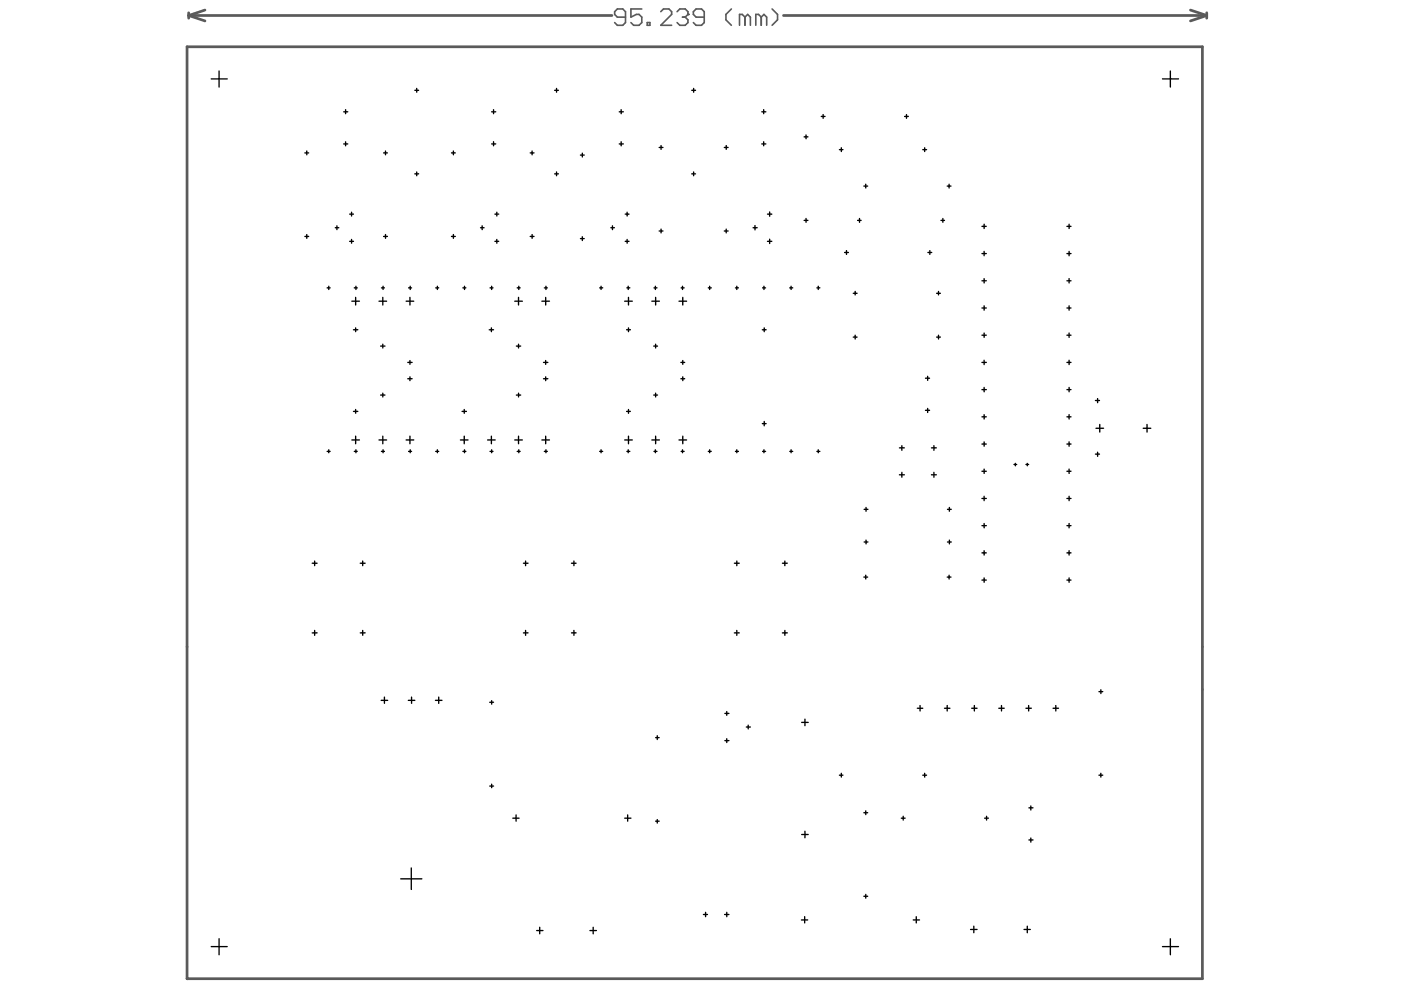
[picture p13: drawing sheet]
<svg xmlns="http://www.w3.org/2000/svg" width="297mm" height="210mm" viewBox="0 0 297 210" stroke-linecap="round" stroke-linejoin="round" font-family="sans-serif">
<circle cx="39.7" cy="207.5" r=".29" fill="#5a5a5a"/>
<path d="M39.7 9.9h215.2v197.6h-215.2zM40 3.3h89.7M40 3.3l3.5 1.1M40 2.7v1.2M43.5 2.1l-3.5 1.2M166.1 3.3h89.8M252.4 2.1l3.5 1.2M255.9 3.3l-3.5 1.1M255.9 2.7v1.2" fill="none" stroke="#5a5a5a" stroke-width=".58"/>
<path d="M132.6 3.6h-1.7l-.6-.5v-.6l.6-.6h1.1l.6 .6v2.3l-.6 .6h-1.1l-.6-.6M136.1 1.9h-2.3v1.7l1.1-.5h.6l.6 .5v1.2l-.6 .6h-1.2l-.5-.6M137.2 4.8h.6v.6h-.6zM140.1 2.5l.6-.6h1.1l.6 .6v.6l-2.3 2.3h2.3M143.6 2.5l.5-.6h1.2l.6 .6v.6" fill="none" stroke="#5a5a5a" stroke-width=".35"/>
<circle cx="145.9" cy="3.1" r=".17" fill="#5a5a5a"/>
<path d="M144.7 3.6h.6M145.3 3.6l.6 .6v.6l-.6 .6h-1.2l-.5-.6M145.9 3.1l-.6 .5M149.3 3.6h-1.7l-.6-.5v-.6l.6-.6h1.1l.6 .6v2.3l-.6 .6h-1.1l-.6-.6M155.1 1.9l-1.2 1.2v1.1l1.2 1.2M157.9 3.6l-.5-.5h-.6v2.3M157.9 3.6v1.8M157.9 3.6l.6-.5 .6 .5v1.8M161.4 3.6l-.6-.5h-.6v2.3M161.4 3.6v1.8M161.4 3.6l.6-.5 .5 .5v1.8M163.7 1.9l1.2 1.2v1.1l-1.2 1.2" fill="none" stroke="#5a5a5a" stroke-width=".35"/>
<g fill="none" stroke="#000" stroke-width=".29">
<path d="M44.8 16.7h3.4M46.5 15.1v3.4M88 19.2h.8M88.4 18.7v.9M117.6 19.2h.8M118 18.7v.9M146.7 19.2h.8M147.1 18.7v.9M246.5 16.7h3.4M248.1 15.1v3.4M64.6 32.4h.8M65 32v.8"/>
<path d="M72.9 23.7h.8M72.9 30.5h.8M73.3 23.2v.9M73.3 30.1v.8M81.3 32.4h.8M81.7 32v.8M88 36.9h.8M88.4 36.5v.8M95.7 32.4h.8M96.1 32v.8M104.2 23.7h.9M104.2 30.5h.9"/>
<path d="M104.6 23.2v.9M104.6 30.1v.8M112.4 32.4h.8M112.8 32v.8M117.6 36.9h.8M118 36.5v.8M123.1 32.9h.8M123.5 32.5v.8M131.3 23.7h.9M131.3 30.5h.9M131.7 23.2v.9M131.7 30.1v.8"/>
<path d="M139.8 31.3h.8M140.2 30.9v.8M146.7 36.9h.8M147.1 36.5v.8M153.6 31.3h.8M154 30.9v.8M161.5 23.7h.9M161.5 30.5h.9M161.9 23.2v.9M161.9 30.1v.8M170.5 29h.8M170.9 28.6v.8"/>
<path d="M174.1 24.7h.8M174.5 24.3v.8M178 31.7h.7M178.4 31.3v.8M183.2 39.5h.8M183.6 39.1v.8M191.8 24.7h.8M192.2 24.3v.8M195.6 31.7h.9M196 31.3v.8M200.8 39.5h.8M201.2 39.1v.8"/>
<path d="M64.6 50.1h.8M65 49.7v.8M71.1 48.3h.7M71.4 47.9v.8M74.1 51.2h.8M74.1 45.4h.8M74.5 45v.8M74.5 50.8v.8M81.3 50.1h.8M81.7 49.7v.8M95.7 50.1h.8M96.1 49.7v.8"/>
<path d="M101.9 48.3h.7M102.2 47.9v.8M104.9 51.2h.8M104.9 45.4h.8M105.3 45v.8M105.3 50.8v.8M112.4 50.1h.8M112.8 49.7v.8M123.1 50.6h.8M123.5 50.2v.8M129.5 48.3h.8M129.9 47.9v.8"/>
<path d="M132.6 51.2h.8M132.6 45.4h.8M133 45v.8M133 50.8v.8M139.8 49h.8M140.2 48.6v.8M153.6 49h.8M154 48.6v.8M159.7 48.3h.8M160.1 47.8v.9M162.7 51.2h.9M162.7 45.4h.9"/>
<path d="M163.2 44.9v1M163.2 50.7v.9M170.5 46.7h.8M170.9 46.3v.8M179.1 53.5h.8M179.5 53.1v.8M181.8 46.7h.8M182.2 46.3v.8M196.7 53.5h.8M197.1 53.1v.8M199.5 46.7h.7M199.9 46.3v.8"/>
<path d="M208.2 59.5h.9M208.2 48h.9M208.2 53.8h.9M208.7 47.5v1M208.7 53.3v.9M208.7 59.1v.9M226.2 59.5h.9M226.2 48h.9M226.2 53.8h.9M226.7 47.5v1M226.7 53.3v.9M226.7 59.1v.9"/>
<path d="M69.4 61h.6M69.7 60.7v.7M74.6 63.9h1.6M74.9 69.9h1M75.1 61h.6M75.4 63.1v1.6M75.4 69.5v.8M75.5 60.7v.7M80.4 63.9h1.6M80.7 73.4h.9M80.9 61h.6M81.2 63.1v1.6"/>
<path d="M81.2 73v.8M81.2 60.7v.7M86.1 63.9h1.6M86.5 76.8h.9M86.6 61h.7M86.9 63.1v1.6M86.9 76.4v.8M86.9 79.9v.8M87 60.7v.7M92.4 61h.6M92.7 60.7v.7M98.1 61h.7"/>
<path d="M98.5 60.7v.7M103.7 69.9h.9M103.9 61h.6M104.2 69.5v.8M104.2 60.7v.7M109.1 63.9h1.6M109.5 73.4h.9M109.7 61h.6M109.9 63.1v1.6M109.9 73v.8M110 60.7v.7M114.9 63.9h1.6"/>
<path d="M115.2 76.8h1M115.4 61h.6M115.7 63.1v1.6M115.7 76.4v.8M115.7 79.9v.8M115.8 60.7v.7M127.1 61h.7M127.4 60.7v.7M132.4 63.9h1.7M132.8 69.9h.9M132.9 61h.6M133.2 60.7v.7"/>
<path d="M133.3 63.1v1.6M133.3 69.5v.8M138.2 63.9h1.6M138.6 73.4h.8M138.7 61h.6M138.9 60.7v.7M139 63.1v1.6M139 73v.8M144 63.9h1.6M144.4 76.8h.8M144.4 61h.7M144.7 60.7v.7"/>
<path d="M144.8 63.1v1.6M144.8 76.4v.8M144.8 79.9v.8M150.2 61h.6M150.5 60.7v.7M155.9 61h.7M156.2 60.7v.7M161.6 69.9h.8M161.7 61h.6M162 60.7v.7M162 69.5v.8M167.4 61h.7"/>
<path d="M167.7 60.7v.7M173.2 61h.6M173.5 60.7v.7M180.9 71.5h.8M180.9 62.2h.8M181.3 61.8v.7M181.3 71.1v.8M196.7 79.8v.8M198.6 71.5h.8M198.6 62.2h.8M199 61.8v.7M199 71.1v.8"/>
<path d="M208.2 76.8h.9M208.2 65.3h.9M208.2 71.1h.9M208.7 64.8v1M208.7 70.6v.9M208.7 76.4v.9M226.2 76.8h.9M226.2 65.3h.9M226.2 71.1h.9M226.7 64.8v1M226.7 70.6v.9M226.7 76.4v.9"/>
<path d="M69.4 95.7h.6M69.7 95.4v.6M74.6 93.3h1.6M74.9 87.2h1M75.1 95.7h.6M75.4 86.8v.8M75.4 92.5v1.6M75.5 95.4v.6M80.4 93.3h1.6M80.7 83.8h.9M80.9 95.7h.6M81.2 83.4v.8"/>
<path d="M81.2 92.5v1.6M81.2 95.4v.6M86.1 93.3h1.6M86.5 80.3h.9M86.6 95.7h.7M86.9 92.5v1.6M87 95.4v.6M92.4 95.7h.6M92.7 95.4v.6M97.6 93.3h1.6M98 87.2h.9M98.1 95.7h.7"/>
<path d="M98.4 86.8v.8M98.4 92.5v1.6M98.5 95.4v.6M103.4 93.3h1.6M103.9 95.7h.6M104.2 92.5v1.6M104.2 95.4v.6M109.1 93.3h1.6M109.5 83.8h.9M109.7 95.7h.6M109.9 83.4v.8M109.9 92.5v1.6"/>
<path d="M110 95.4v.6M114.9 93.3h1.6M115.2 80.3h1M115.4 95.7h.6M115.7 92.5v1.6M115.8 95.4v.6M127.1 95.7h.7M127.4 95.4v.6M132.4 93.3h1.7M132.8 87.2h.9M132.9 95.7h.6M133.2 95.4v.6"/>
<path d="M133.3 86.8v.8M133.3 92.5v1.6M138.2 93.3h1.6M138.6 83.8h.8M138.7 95.7h.6M138.9 95.4v.6M139 83.4v.8M139 92.5v1.6M144 93.3h1.6M144.4 80.3h.8M144.4 95.7h.7M144.7 95.4v.6"/>
<path d="M144.8 92.5v1.6M150.2 95.7h.6M150.5 95.4v.6M155.9 95.7h.7M156.2 95.4v.6M161.6 89.8h.8M161.7 95.7h.6M162 95.4v.6M162 89.4v.9M167.4 95.7h.7M167.7 95.4v.6M173.2 95.7h.6"/>
<path d="M173.5 95.4v.6M190.7 95h1M191.2 94.5v1M196.2 87h.9M196.2 80.2h.9M196.7 86.6v.9M197.5 95h1M198 94.5v1M208.2 99.9h.9M208.2 82.6h.9M208.2 88.4h.9M208.2 94.1h.9"/>
<path d="M208.7 82.1v1M208.7 87.9v.9M208.7 93.7v.9M208.7 99.5v.9M215 98.5h.6M215.3 98.2v.6M217.5 98.5h.6M217.8 98.2v.6M226.2 99.9h.9M226.2 82.6h.9M226.2 88.4h.9M226.2 94.1h.9"/>
<path d="M226.7 82.1v1M226.7 87.9v.9M226.7 93.7v.9M226.7 99.5v.9M232.3 96.3h.8M232.3 84.9h.8M232.4 90.8h1.6M232.7 84.5v.9M232.7 95.9v.8M233.2 90v1.6M242.4 90.8h1.6M243.2 90v1.6"/>
<path d="M66.2 119.4h1M66.7 119v.9M76.4 119.4h1M76.9 119v.9M111 119.4h1M111.4 119v.9M121.2 119.4h.9M121.7 119v.9M155.7 119.4h1M156.2 119v.9M165.9 119.4h1M166.4 119v.9"/>
<path d="M183.2 114.9h.8M183.2 108h.8M183.6 107.6v.8M183.6 114.5v.8M190.7 100.7h1M191.2 100.1v1.1M197.5 100.7h1M198 100.1v1.1M200.9 114.9h.8M200.9 108h.8M201.3 107.6v.8M201.3 114.5v.8"/>
<path d="M208.2 111.5h.9M208.2 117.2h.9M208.2 105.7h.9M208.7 105.2v.9M208.7 111v.9M208.7 116.8v.9M226.2 111.5h.9M226.2 117.2h.9M226.2 105.7h.9M226.7 105.2v.9M226.7 111v.9M226.7 116.8v.9"/>
<path d="M66.2 134.2h1M66.7 133.7v1M76.4 134.2h1M76.9 133.7v1M111 134.2h1M111.4 133.7v1M121.2 134.2h.9M121.7 133.7v1M155.7 134.2h1M156.2 133.7v1M165.9 134.2h1M166.4 133.7v1"/>
<path d="M183.2 122.4h.8M183.6 122v.8M200.8 122.4h.8M201.2 122v.8M208.2 123h.9M208.7 122.5v1M226.2 123h.9M226.7 122.5v1M80.8 148.5h1.4M81.5 147.8v1.3M86.6 148.5h1.4M87.3 147.8v1.3"/>
<path d="M92.3 148.5h1.4M93 147.8v1.3M103.8 148.9h.8M104.2 148.6v.7M139 156.4h.8M139.4 156v.8M153.7 157h.8M153.7 151.3h.8M154.1 150.9v.8M154.1 156.6v.8M158.2 154.1h.9M158.6 153.7v.8"/>
<path d="M170 153.2h1.4M170.7 152.5v1.4M194.5 150.2h1.1M195.1 149.6v1.1M200.2 150.2h1.2M200.8 149.6v1.1M206 150.2h1.2M206.6 149.6v1.1M211.8 150.2h1.1M212.3 149.6v1.1M217.5 150.2h1.2M218.1 149.6v1.1"/>
<path d="M223.3 150.2h1.1M223.8 149.6v1.1M233 146.6h.8M233.4 146.2v.9M103.8 166.7h.8M104.2 166.3v.7M108.7 173.5h1.4M109.4 172.8v1.3M132.4 173.5h1.4M133.1 172.8v1.3M139 174.1h.8M139.4 173.8v.7"/>
<path d="M170 176.9h1.4M170.7 176.2v1.4M178 164.4h.7M178.4 164v.8M183.2 172.3h.8M183.6 171.9v.8M191.1 173.5h.8M191.5 173.1v.8M195.6 164.4h.9M196 164v.8M208.8 173.5h.8M209.2 173.1v.8"/>
<path d="M218.2 171.3h.8M218.2 178.1h.8M218.6 170.9v.8M218.6 177.7v.8M233 164.4h.8M233.4 164v.8M46.5 199v3.4M85 186.3h4.4M87.2 184v4.6M113.8 197.3h1.3M114.4 196.6v1.4M125.1 197.3h1.4"/>
<path d="M125.8 196.6v1.4M149.1 193.9h.9M149.6 193.4v1M153.6 193.9h.9M154.1 193.4v1M169.9 195h1.3M170.6 194.4v1.3M183.2 190h.8M183.6 189.6v.8M193.6 195h1.4M194.3 194.4v1.3M205.8 197.1h1.4"/>
<path d="M206.5 196.4v1.4M217.1 197.1h1.3M217.8 196.4v1.4M248.1 199v3.4M44.8 200.7h3.4M246.5 200.7h3.4"/>
</g>
</svg>
